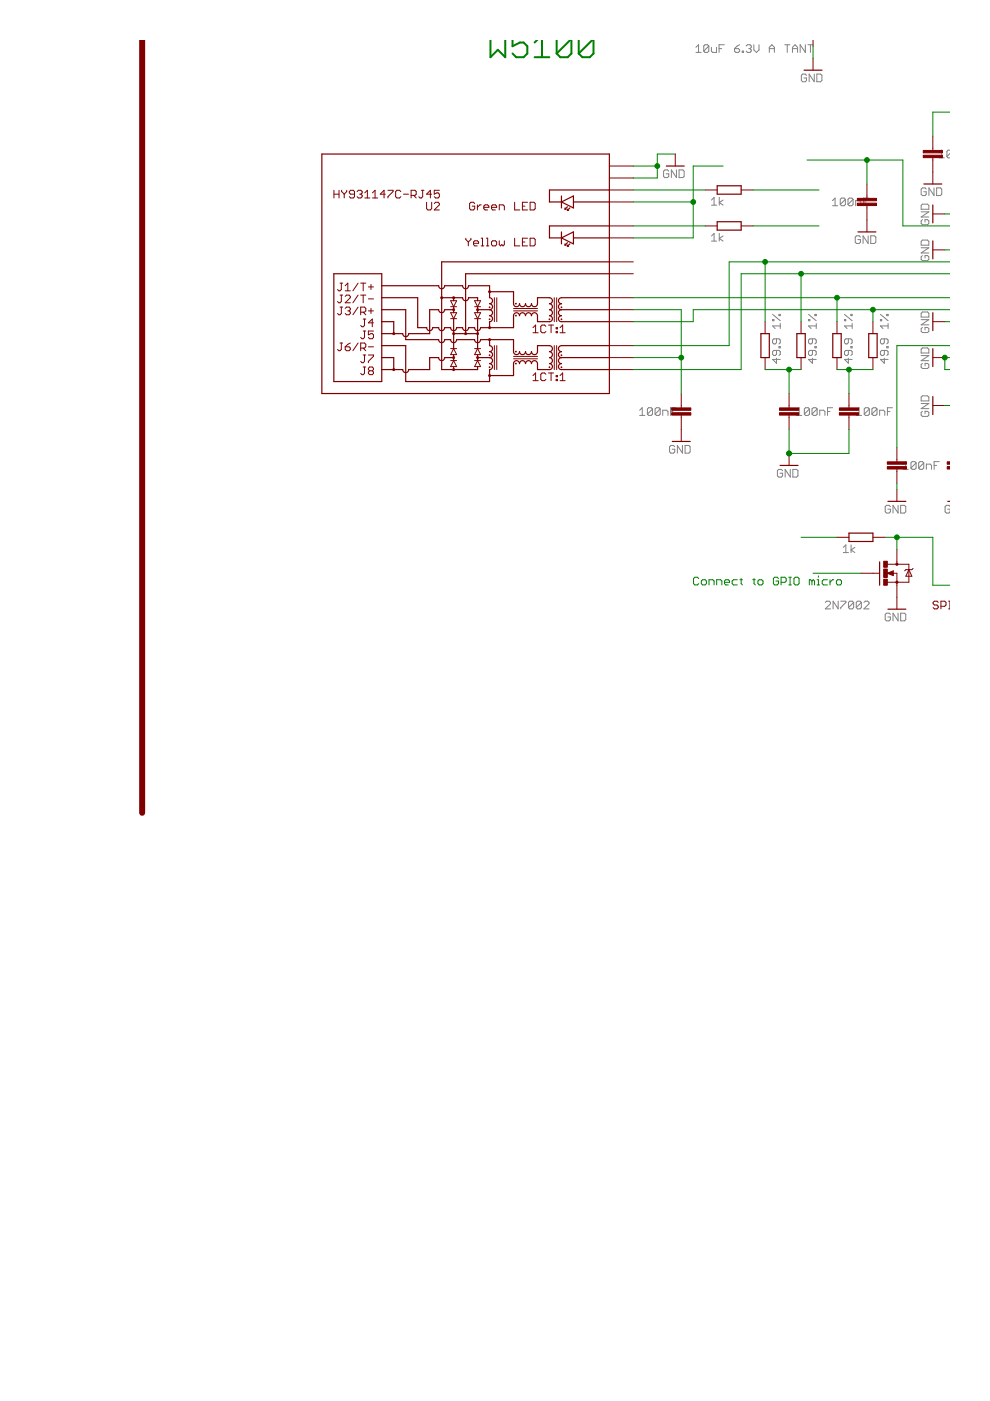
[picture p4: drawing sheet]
<svg xmlns="http://www.w3.org/2000/svg" width="210mm" height="297mm" viewBox="0 0 210 297" stroke-linecap="round" stroke-linejoin="round" font-family="sans-serif">
<g fill="none" stroke="#808080" stroke-width=".21">
<path d="M147.6 10l.5-.5v1.6M147.6 11.1h1.1M150.3 9.8v1l-.3 .3h-.5l-.3-.3M150.3 9.8l-.3-.3h-.5l-.3 .3v1M150.3 9.8l-1.1 1M150.8 10v.8l.3 .3h.8v-1.1M152.5 10.3h.5M153.6 9.5h-1.1v1.6M155.7 10.3h.8l.3 .3v.2l-.3 .3h-.5l-.3-.3zM156.8 9.5l-1.1 .8M157.4 10.8h.2v.3h-.2zM158.2 9.8l.3-.3h.5l.3 .3v.2l-.3 .3"/>
<path d="M158.7 10.3h.3M159 10.3l.3 .3v.2l-.3 .3h-.5l-.3-.3M159.8 9.5v1.1l.6 .5 .5-.5v-1.1M163.1 10.3h1.1M163.1 11.1v-1.1l.6-.5 .5 .5v1.1M166.4 9.5h1.1M166.9 9.5v1.6M168 10.3h1.1M168 11.1v-1.1l.6-.5 .5 .5v1.1M170.8 9.5v1.6l-1.1-1.6v1.6M171 16l-.3-.3h-.5l-.3 .3v1.1l.3 .2h.5l.3-.2v-.6h-.5M171.3 9.5h1.1"/>
<path d="M171.8 9.5v1.6M172.6 15.7v1.6l-1-1.6v1.6M173.2 15.7h.8l.3 .3v1.1l-.3 .2h-.8zM141.8 36.3l-.3-.3h-.5l-.3 .3v1.1l.3 .3h.5l.3-.3v-.5h-.6M143.4 36v1.7l-1.1-1.7v1.7M144 36h.8l.3 .3v1.1l-.3 .3h-.8zM198 39.8v1.7l-1-1.7v1.7M198.6 39.8h.8l.3 .3v1.1l-.3 .3h-.8zM199.1 32.4l.6-.6v1.7M199.1 33.5h1.1M200.8 33.2l.2 .3h.5M201.5 31.8h-.5l-.2 .3v1.1"/>
<path d="M201.5 32.5l-.7 .7M150.9 42.4l.5-.5v1.6M150.9 50l.5-.5v1.6M150.9 43.5h1.1M150.9 51.1h1.1M152.5 41.9v1.6M152.5 49.5v1.6M153.3 42.4l-.8 .5 .8 .6M153.3 50l-.8 .6 .8 .5M176.5 42.5l.6-.5v1.6M176.5 43.6h1.1M179.2 42.3v1l-.2 .3h-.6l-.2-.3"/>
<path d="M179.2 42.3l-.2-.3h-.6l-.2 .3v1M179.2 42.3l-1 1M180.9 42.3v1l-.3 .3h-.5l-.3-.3M180.9 42.3l-.3-.3h-.5l-.3 .3v1M180.9 42.3l-1.1 1M181.4 43.6v-1.1h.8l.3 .3v.8M182.4 50.3l-.2-.3h-.6l-.3 .3v1.1l.3 .2h.6l.2-.2v-.6h-.5M183.1 42.8h.5M184.1 50v1.6l-1.1-1.6v1.6M184.1 42h-1v1.6M184.6 50h.8l.3 .3v1.1l-.3 .2h-.8zM195.3 52.5h1.6l-1.6 1.1h1.6"/>
<path d="M195.3 44.9h1.6l-1.6 1.1h1.6M195.6 43.3h1.1l.2 .3v.8h-1.6v-.8zM195.6 46.6l-.3 .2v.6l.3 .2h1.1l.2-.2v-.6l-.2-.2h-.6v.5M195.6 50.9h1.1l.2 .3v.8h-1.6v-.8zM195.6 54.2l-.3 .3v.5l.3 .3h1.1l.2-.3v-.5l-.2-.3h-.6v.5M196.4 40.1l-.3-.3h-.5l-.3 .3v1.1l.3 .3h.5l.3-.3v-.5h-.5M163.8 67.8h.3v.2h-.3zM163.8 66.7l1.6 1.3M164.6 75.9v1.1l-.8-.8h1.6M164.6 74.3v.8l-.2 .3h-.3l-.3-.3v-.5l.3-.3h1.1l.2 .3v.5l-.2 .3M164.6 71.8v.9l-.2 .2h-.3l-.3-.2v-.6l.3-.3h1.1l.2 .3v.6l-.2 .2M165.2 66.7h.2v.2h-.2z"/>
<path d="M165.2 73.5h.2v.2h-.2zM165.4 68.6v1.1M165.4 69.1h-1.6l.6 .6M171.4 67.8h.3v.2h-.3zM171.4 66.7l1.7 1.3M172.3 74.3v.8l-.3 .3h-.3l-.3-.3v-.5l.3-.3h1.1l.3 .3v.5l-.3 .3M172.3 75.9v1.1l-.9-.8h1.7M172.3 71.8v.9l-.3 .2h-.3l-.3-.2v-.6l.3-.3h1.1l.3 .3v.6l-.3 .2M172.8 73.5h.3v.2h-.3zM172.8 66.7h.3v.2h-.3zM173.1 69.1h-1.7l.6 .6M173.1 68.6v1.1"/>
<path d="M179 67.8h.3v.2h-.3zM179 66.7l1.7 1.3M179.9 74.3v.8l-.3 .3h-.3l-.3-.3v-.5l.3-.3h1.1l.3 .3v.5l-.3 .3M179.9 75.9v1.1l-.9-.8h1.7M179.9 71.8v.9l-.3 .2h-.3l-.3-.2v-.6l.3-.3h1.1l.3 .3v.6l-.3 .2M180.4 73.5h.3v.2h-.3zM180.4 66.7h.3v.2h-.3zM180.7 69.1h-1.7l.6 .6M180.7 68.6v1.1M186.7 67.8h.2v.2h-.2zM186.7 66.7l1.6 1.3M187.5 74.3v.8l-.3 .3h-.3l-.2-.3v-.5l.2-.3h1.1l.3 .3v.5l-.3 .3"/>
<path d="M187.5 75.9v1.1l-.8-.8h1.6M187.5 71.8v.9l-.3 .2h-.3l-.2-.2v-.6l.2-.3h1.1l.3 .3v.6l-.3 .2M188 73.5h.3v.2h-.3zM188 66.7h.3v.2h-.3zM188.3 69.1h-1.6l.5 .6M188.3 68.6v1.1M195.3 75.4h1.6l-1.6 1.1h1.6M195.3 67.8h1.6l-1.6 1.1h1.6M195.6 77l-.3 .3v.6l.3 .2h1.1l.2-.2v-.6l-.2-.3h-.6v.6M195.6 66.1h1.1l.2 .3v.8h-1.6v-.8zM195.6 69.4l-.3 .3v.5l.3 .3h1.1l.2-.3v-.5l-.2-.3h-.6v.6M195.6 73.8h1.1l.2 .2v.8h-1.6v-.8z"/>
<path d="M135.6 88.1h1.1M135.6 87l.6-.6v1.7M138.3 86.7v1.1l-.2 .3h-.6l-.2-.3M138.3 86.7l-.2-.3h-.6l-.2 .3v1.1M138.3 86.7l-1 1.1M140 86.7v1.1l-.3 .3h-.5l-.3-.3M140 86.7l-.3-.3h-.5l-.3 .3v1.1M140 86.7l-1.1 1.1M140.5 88.1v-1.1h.9l.2 .2v.9M142.2 87.2h.5M143.1 94.7l-.3-.3h-.6l-.2 .3v1.1l.2 .3h.6l.3-.3v-.6h-.6M143.3 86.4h-1.1v1.7"/>
<path d="M144.7 94.4v1.7l-1.1-1.7v1.7M145.2 94.4h.8l.3 .3v1.1l-.3 .3h-.8zM165.9 99.8l-.2-.3h-.6l-.3 .3v1.1l.3 .3h.6l.2-.3v-.6h-.5M167.6 99.5v1.7l-1.1-1.7v1.7M168.1 99.5h.8l.3 .3v1.1l-.3 .3h-.8zM168.9 88.1h1.1M168.9 87l.5-.6v1.7M171.6 86.7v1.1l-.3 .3h-.5l-.3-.3M171.6 86.7l-.3-.3h-.5l-.3 .3v1.1M171.6 86.7l-1.1 1.1M173.2 86.7v1.1l-.2 .3h-.6l-.2-.3M173.2 86.7l-.2-.3h-.6l-.2 .3v1.1"/>
<path d="M173.2 86.7l-1 1.1M173.8 88.1v-1.1h.8l.3 .2v.9M175.5 87.2h.5M176.5 86.4h-1v1.7M181.6 87l.5-.6v1.7M181.6 88.1h1.1M184.3 86.7v1.1l-.3 .3h-.5l-.3-.3M184.3 86.7l-.3-.3h-.5l-.3 .3v1.1M184.3 86.7l-1.1 1.1M185.9 86.7v1.1l-.2 .3h-.6l-.2-.3M185.9 86.7l-.2-.3h-.6l-.2 .3v1.1M185.9 86.7l-1 1.1"/>
<path d="M186.5 88.1v-1.1h.8l.3 .2v.9M188.2 87.2h.5M189.2 86.4h-1v1.7M191.5 98.4l.5-.5v1.6M191.5 99.5h1.1M194.2 98.1v1.1l-.2 .3h-.6l-.3-.3M194.2 98.1l-.2-.2h-.6l-.3 .2v1.1M194.2 98.1l-1.1 1.1M195.3 85.6h1.6l-1.6 1h1.6M195.6 83.9h1.1l.2 .3v.8h-1.6v-.8zM195.6 87.2l-.3 .3v.5l.3 .3h1.1l.2-.3v-.5l-.2-.3h-.6v.5M195.9 98.1v1.1l-.3 .3h-.5l-.3-.3"/>
<path d="M195.9 98.1l-.3-.2h-.5l-.3 .2v1.1M195.9 98.1l-1.1 1.1M196.4 99.5v-1.1h.8l.3 .3v.8M198.1 98.7h.5M199.1 97.9h-1v1.6M178.8 116.1l.5-.6v1.7M178.8 117.2h1.1M180.4 115.5v1.7M181.3 116.1l-.9 .5 .9 .6M188.8 107.4l-.3-.3h-.5l-.3 .3v1.1l.3 .3h.5l.3-.3v-.6h-.6M190.4 107.1v1.7l-1.1-1.7v1.7M191 107.1h.8l.2 .3v1.1l-.2 .3h-.8z"/>
<path d="M200.9 107.9h.6M201.5 107.4l-.3-.3h-.5l-.3 .3v1.1l.3 .3h.5l.3-.3M175 127.7l.3-.2h.5l.3 .2v.3l-1.1 1.1h1.1M177.7 127.5v1.6l-1.1-1.6v1.6M178.3 127.5h1v.2l-1 1.1v.3M181 127.7v1.1l-.3 .3h-.5l-.3-.3M181 127.7l-.3-.2h-.5l-.3 .2v1.1M181 127.7l-1.1 1.1M182.6 127.7v1.1l-.2 .3h-.6l-.3-.3M182.6 127.7l-.2-.2h-.6l-.3 .2v1.1M182.6 127.7l-1.1 1.1M183.2 127.7l.3-.2h.5l.3 .2v.3l-1.1 1.1h1.1"/>
<path d="M188.8 130.3l-.3-.3h-.5l-.3 .3v1.1l.3 .2h.5l.3-.2v-.6h-.6M190.4 130v1.6l-1.1-1.6v1.6M191 130h.8l.2 .3v1.1l-.2 .2h-.8z"/>
</g>
<g fill="none" stroke="#800000" stroke-width=".21">
<path d="M172.4 8.5v1.3M172.4 12.3v2.6M129.2 37.7h5.1M129.2 35.2h5.1M143.2 32.7v2.5M183.8 39v3.1M197.8 28.9v3M197.8 33.4v5.6M70.8 40.3v1.7M70.8 41.2h1.1M71.9 40.3v1.7M72.4 40.3v.3l.6 .6"/>
<path d="M73 41.2v.8M73.5 40.3v.3l-.5 .6M75.2 41.2h-.9l-.2-.3v-.3l.2-.3h.6l.3 .3v1.1l-.3 .3h-.6l-.2-.3M75.7 40.6l.3-.3h.5l.3 .3v.3l-.3 .3M76.2 41.2h.3M76.5 41.2l.3 .2v.3l-.3 .3h-.5l-.3-.3M77.3 42h1.1M77.3 40.9l.6-.6v1.7M79 42h1.1M79 40.9l.5-.6v1.7M81.7 41.2h-1.1l.8-.9v1.7M82.3 40.3h1v.3l-1 1.1v.3"/>
<path d="M85 40.6l-.3-.3h-.5l-.3 .3v1.1l.3 .3h.5l.3-.3M85.5 41.2h1.1M87.2 41.4h.8l.2-.2v-.6l-.2-.3h-.8v1.7M87.7 41.4l.5 .6M89.3 40.3h.6M89.6 40.3v1.4l-.3 .3h-.2l-.3-.3M90.4 42.9v1.3l.3 .3h.5l.3-.3v-1.3M91.5 41.2h-1.1l.8-.9v1.7M92.1 43.2l.3-.3h.5l.3 .3v.2l-1.1 1.1h1.1M93.2 40.3h-1.1v.9l.5-.3h.3l.3 .3v.5l-.3 .3h-.5l-.3-.3M98.8 50.5v.3l.5 .5M99.3 51.3v.8"/>
<path d="M99.8 50.5v.3l-.5 .5M100.4 51.6h1.1v-.3l-.3-.2h-.5l-.3 .2v.6l.3 .2h.5M100.6 43.2l-.2-.3h-.6l-.2 .3v1l.2 .3h.6l.2-.3v-.5h-.5M101.2 43.4v1.1M102 43.4h-.3l-.5 .6M102 52.1h.6M102 50.5h.3v1.6M102.6 44h1.1v-.3l-.3-.3h-.6l-.2 .3v.5l.2 .3h.6M103.1 52.1h.6M103.1 50.5h.3v1.6M104.2 44h1.1v-.3l-.3-.3h-.5l-.3 .3v.5l.3 .3h.5M104.2 51.3l.3-.2h.5l.3 .2v.6l-.3 .2h-.5l-.3-.2z"/>
<path d="M105.9 44.5v-1.1h.8l.2 .3v.8M105.9 51.1v.8l.2 .2 .3-.2 .3 .2 .2-.2v-.8M109.1 42.9v1.6h1.1M109.1 50.5v1.6h1.1M110.8 43.7h.5M110.8 51.3h.5M111.8 42.9h-1v1.6h1M111.8 50.5h-1v1.6h1M112.4 42.9h.8l.3 .3v1l-.3 .3h-.8zM112.4 50.5h.8l.3 .3v1.1l-.3 .2h-.8zM129.2 58h5.1M129.2 55.5h5.1"/>
<path d="M129.2 50.4h5.1M129.2 47.9h5.1M129.2 42.8h5.1M129.2 40.3h5.1M149.5 47.9h2.6M149.5 40.3h2.6M157.1 47.9h2.6M157.1 40.3h2.6M183.8 43.6v5.6M197.8 53h2.5M197.8 45.4h2.5M72.1 60h.5"/>
<path d="M72.1 62.6h.5M72.1 65.1h.5M72.1 72.7h.5M72.4 60v1.4l-.3 .3h-.3l-.2-.3M72.4 62.6v1.3l-.3 .3h-.3l-.2-.3M72.4 65.1v1.4l-.3 .2h-.3l-.2-.2M72.4 72.7v1.4l-.3 .3h-.3l-.2-.3M73.2 61.7h1.1M73.2 60.6l.5-.6v1.7M73.2 62.8l.3-.2h.5l.3 .2v.3l-1.1 1.1h1.1M73.2 65.4l.3-.3h.5l.3 .3v.3l-.3 .2M73.2 73.5h.8l.3 .3v.3l-.3 .3h-.5l-.3-.3z"/>
<path d="M73.7 65.9h.3M74 65.9l.3 .3v.3l-.3 .2h-.5l-.3-.2M74.3 72.7l-1.1 .8M75.9 60l-1.1 1.7M75.9 62.6l-1.1 1.6M75.9 65.1l-1.1 1.6M75.9 72.7l-1.1 1.7M76.5 60h1.1M76.5 62.6h1.1M76.5 66.2h.8l.3-.3v-.5l-.3-.3h-.8v1.6M76.5 73.8h.8l.3-.3v-.5l-.3-.3h-.8v1.7M77 60v1.7"/>
<path d="M77 62.6v1.6M77 66.2l.6 .5M77 67.6h.6M77 70.2h.6M77 73.8l.6 .6M77 75.3h.6M77 77.8h.6M77.3 67.6v1.4l-.3 .3h-.2l-.3-.3M77.3 70.2v1.3l-.3 .3h-.2l-.3-.3M77.3 75.3v1.3l-.3 .3h-.2l-.3-.3M77.3 77.8v1.4l-.3 .2h-.2l-.3-.2M78.1 65.9h1.1"/>
<path d="M78.1 60.8h1.1M78.1 63.4h1.1M78.1 75.3h1.1v.2l-1.1 1.1v.3M78.1 73.5h1.1M78.4 78.6l-.3-.2v-.3l.3-.3h.5l.3 .3v.3l-.3 .2M78.4 78.6l-.3 .3v.3l.3 .2h.5l.3-.2v-.3l-.3-.3M78.4 78.6h.5M78.7 60.3v1.1M78.7 65.4v1.1M79.2 68.5h-1.1l.8-.9v1.7M79.2 70.2h-1.1v.8l.6-.3h.2l.3 .3v.5l-.3 .3h-.5l-.3-.3M95.5 73.9h1.3"/>
<path d="M95.5 76.5h1.3M95.5 66.3h1.3l-.6 1.3zM95.5 67.6h1.3M95.5 63.8h1.3l-.6 1.2zM95.5 65h1.3M96.2 73.9l.6 1.3h-1.3zM96.2 76.5l.6 1.2h-1.3zM100.6 73.9h1.3M100.6 76.5h1.3M100.6 66.3h1.3l-.6 1.3zM100.6 67.6h1.3M100.6 63.8h1.3l-.6 1.2z"/>
<path d="M100.6 65h1.3M101.3 73.9l.6 1.3h-1.3zM101.3 76.5l.6 1.2h-1.3zM104.8 63.1v5.1M104.8 73.3v5.1M105.3 63.1v5.1M105.3 73.3v5.1M108.9 65.9h5.1M108.9 65.4h5.1M108.9 76.1h5.1M108.9 75.6h5.1M113 69.5l.6-.6v1.6"/>
<path d="M113 79.6l.6-.5v1.6M113 70.5h1.1M115.7 69.2l-.2-.3h-.6l-.2 .3v1.1l.2 .2h.6l.2-.2M115.7 79.4l-.2-.3h-.6l-.2 .3v1l.2 .3h.6l.2-.3M116.3 68.9h1.1M116.3 79.1h1.1M116.8 68.9v1.6M116.8 79.1v1.6M117.5 63.1v5.1M117.5 73.3v5.1M117.9 70.3h.3v.2h-.3zM117.9 69.5h.3v.2h-.3z"/>
<path d="M117.9 79.6h.3v.3h-.3zM118 63.1v5.1M118 73.3v5.1M118.7 70.5h1.1M118.7 69.5l.6-.6v1.6M118.7 79.6l.6-.5v1.6M129.2 78.4h5.1M129.2 75.8h5.1M129.2 73.3h5.1M129.2 68.2h5.1M129.2 65.7h5.1M129.2 63.1h5.1"/>
<path d="M162.2 68.2v2.5M162.2 75.8v2.6M169.8 68.2v2.5M169.8 75.8v2.6M177.5 68.2v2.5M177.5 75.8v2.6M185.1 68.2v2.5M185.1 75.8v2.6M197.8 75.8h2.5M197.8 68.2h2.5M113 80.7h1.1M117.9 80.4h.3v.3h-.3z"/>
<path d="M118.7 80.7h1.1M144.4 83.4v3.1M144.4 88v5.6M167.3 83.4v3.1M167.3 88v3.1M167.3 96.1v2.6M180 83.4v3.1M180 88v3.1M190.2 94.9v3M190.2 99.4v3.1M197.8 86h2.5M177.5 113.9h2.5"/>
<path d="M185.1 113.9h2.5M188.2 119.6h4.5v3.8h-4.6M190.2 103.8v2.5M190.2 116.5v3.1M182.5 121.5h3.9M188.1 121.5l1.3-.5v1zM189.3 121.5h.9v7.7M192.7 120.8l.6 1.4h-1.2zM193.6 120.5l-.3 .3h-1.2l-.3 .2M198.9 127.7l-.2-.2h-.6l-.3 .2v.3l.3 .3h.6l.2 .2v.3l-.2 .3h-.6l-.3-.3M199.5 128.5h.8l.3-.2v-.6l-.3-.2h-.8v1.6M201.1 127.5h.4"/>
<path d="M201.1 129.1h.4M201.4 127.5v1.6"/>
<circle cx="83.5" cy="70.7" r=".21"/>
<circle cx="83.5" cy="78.4" r=".21"/>
<circle cx="93.6" cy="63.1" r=".21"/>
<circle cx="96.2" cy="75.8" r=".21"/>
<circle cx="96.2" cy="78.4" r=".21"/>
<circle cx="96.2" cy="63.1" r=".21"/>
<circle cx="96.2" cy="70.7" r=".21"/>
<circle cx="96.2" cy="65.7" r=".21"/>
<circle cx="98.7" cy="70.7" r=".21"/>
<circle cx="101.3" cy="75.8" r=".21"/>
<circle cx="101.3" cy="70.7" r=".21"/>
<circle cx="101.3" cy="65.7" r=".21"/>
<circle cx="103.8" cy="72" r=".21"/>
<circle cx="103.8" cy="69.5" r=".21"/>
<circle cx="103.8" cy="79.6" r=".21"/>
<circle cx="103.8" cy="61.8" r=".21"/>
<circle cx="103.8" cy="77.9" r=".08"/>
<circle cx="103.8" cy="75.3" r=".08"/>
<circle cx="103.8" cy="67.7" r=".08"/>
<circle cx="103.8" cy="65.2" r=".08"/>
<circle cx="109.4" cy="74.5" r=".08"/>
<circle cx="109.4" cy="66.9" r=".08"/>
<circle cx="109.4" cy="64.4" r=".08"/>
<circle cx="109.4" cy="77.1" r=".08"/>
<circle cx="116.5" cy="67.7" r=".08"/>
<circle cx="116.5" cy="77.9" r=".08"/>
<circle cx="119" cy="75.3" r=".08"/>
<circle cx="119" cy="65.2" r=".08"/>
<circle cx="119" cy="77.9" r=".08"/>
<circle cx="119" cy="67.7" r=".08"/>
</g>
<path d="M30.1 8.5v163.8" fill="none" stroke="#800000" stroke-width="1.3"/>
<g fill="#800000" stroke="#800000" stroke-width=".21">
<path d="M200.8 98.9h.7v.5h-.7z"/>
<path d="M200.8 97.9h.7v.5h-.7z"/>
<path d="M178 87.5h4v.5h-4z"/>
<path d="M178 86.5h4v.5h-4z"/>
<path d="M165.3 87.5h4v.5h-4z"/>
<path d="M165.3 86.5h4v.5h-4z"/>
<path d="M181.8 43.1h4v.5h-4z"/>
<path d="M181.8 42.1h4v.5h-4z"/>
<path d="M188.1 98.9h4.1v.5h-4.1z"/>
<path d="M188.1 97.9h4.1v.5h-4.1z"/>
<path d="M195.7 32.9h4.1v.5h-4.1z"/>
<path d="M195.7 31.9h4.1v.5h-4.1z"/>
<path d="M142.4 87.5h4.1v.5h-4.1z"/>
<path d="M142.4 86.5h4.1v.5h-4.1z"/>
<path d="M187.4 122.8h.7v1.3h-.7z"/>
<path d="M187.4 119h.7v1.3h-.7z"/>
<path d="M187.4 120.6h.7v1.8h-.7z"/>
</g>
<g fill="none" stroke="#800000" stroke-width=".25">
<path d="M170.5 14.9h3.8M68.2 32.7h61v50.7h-61zM141.3 35.2h3.8M152.1 39.4h5v1.8h-5zM195.9 39h3.8M70.8 58h10.1v22.9h-10.1zM119 42.8l2.6-1.2v2.5zM119 50.4l2.6-1.2v2.5zM119 41.6v2.5M119 49.2v2.5M119.8 44.3h.3M119.8 44.1v.2"/>
<path d="M119.8 51.7v.3M119.8 52h.3M120.3 43.8l-.5 .5M120.3 44.3v.3M120.3 52v.2M120.3 44.6h.3M120.3 51.5l-.5 .5M120.3 52.2h.3M120.8 44.1l-.5 .5M120.8 51.7l-.5 .5M121.6 42.8h7.6M121.6 50.4h7.6"/>
<path d="M129.2 40.3h-12.7v2.5h2.5M129.2 47.9h-12.7v2.5h2.5M129.2 55.5h-35.6v22.9h7.7v-.7M129.2 58h-30.5v12.7M152.1 47h5v1.8h-5zM181.9 49.2h3.8M197.8 43.5v3.8M197.8 51.1v3.8M80.9 73.3h5.1v7.6h17.8v-2.5a.63 .63 0 0 0 .6-.7 .63 .63 0 0 0-.6-.6 .63 .63 0 0 0 .6-.6 .63 .63 0 0 0-.6-.7M80.9 60.6h12.1a.63 .63 0 0 0 .6 .6 .63 .63 0 0 0 .7-.6h3.8a.63 .63 0 0 0 .6 .6 .63 .63 0 0 0 .7-.6h4.4v2.5a.63 .63 0 0 1 .6 .7 .63 .63 0 0 1-.6 .6 .63 .63 0 0 1 .6 .6 .63 .63 0 0 1-.6 .7M80.9 65.7h5.1v6.3h7a.63 .63 0 0 0 .6 .6 .63 .63 0 0 0 .7-.6h1.2a.63 .63 0 0 0 .7 .6 .63 .63 0 0 0 .6-.6h3.8a.63 .63 0 0 0 .7 .6 .63 .63 0 0 0 .6-.6h7v2.5a.63 .63 0 0 0 .6 .7 .63 .63 0 0 0 .7-.7 .63 .63 0 0 0 .6 .7 .63 .63 0 0 0 .6-.7 .63 .63 0 0 0 .7 .7 .63 .63 0 0 0 .6-.7 .63 .63 0 0 0 .6 .7 .63 .63 0 0 0 .7-.7v-1.2h2.5a.63 .63 0 0 1 .6 .6 .63 .63 0 0 1-.6 .6 .63 .63 0 0 1 .6 .7 .63 .63 0 0 1-.6 .6 .63 .63 0 0 1 .6 .7 .63 .63 0 0 1-.6 .6 .63 .63 0 0 1 .6 .6 .63 .63 0 0 1-.6 .7h-2.5v-1.3a.63 .63 0 0 0-.7-.6 .63 .63 0 0 0-.6 .6 .63 .63 0 0 0-.6-.6 .63 .63 0 0 0-.7 .6 .63 .63 0 0 0-.6-.6 .63 .63 0 0 0-.6 .6 .63 .63 0 0 0-.7-.6 .63 .63 0 0 0-.6 .6v2.5h-5.1M80.9 68.2h2.6v2.5"/>
<path d="M80.9 75.8h2.6v2.6M93.6 63.1h4.5a.63 .63 0 0 0 .6 .7 .63 .63 0 0 0 .7-.7h1.9v.7M96.2 75.8h-1.9a.63 .63 0 0 1-.7 .7 .63 .63 0 0 1-.6-.7h-1.9v2.6h-4.4a.63 .63 0 0 1-.7 .6 .63 .63 0 0 1-.6-.6h-4.5M96.2 65.7h-1.9a.63 .63 0 0 1-.7 .6 .63 .63 0 0 1-.6-.6h-1.9v5h-4.4a.63 .63 0 0 1-.7 .7 .63 .63 0 0 1-.6-.7h-4.5M96.2 63.1v.7M96.2 65v1.3M96.2 67.6v6.3M96.2 75.2v1.3M96.2 77.7v.7M96.2 70.7h5.1M101.3 65v1.3M101.3 67.6v6.3"/>
<path d="M101.3 75.2v1.3M101.3 75.8h2.5M101.3 65.7h2.5M103.8 72v1.3a.63 .63 0 0 1 .6 .6 .63 .63 0 0 1-.6 .6 .63 .63 0 0 1 .6 .7 .63 .63 0 0 1-.6 .6M103.8 65.7a.63 .63 0 0 1 .6 .6 .63 .63 0 0 1-.6 .6 .63 .63 0 0 1 .6 .7 .63 .63 0 0 1-.6 .6v1.3M103.8 61.8h5.1v2.6a.63 .63 0 0 0 .6 .6 .63 .63 0 0 0 .7-.6 .63 .63 0 0 0 .6 .6 .63 .63 0 0 0 .6-.6 .63 .63 0 0 0 .7 .6 .63 .63 0 0 0 .6-.6 .63 .63 0 0 0 .6 .6 .63 .63 0 0 0 .7-.6v-1.3h2.5a.63 .63 0 0 1 .6 .7 .63 .63 0 0 1-.6 .6 .63 .63 0 0 1 .6 .6 .63 .63 0 0 1-.6 .7 .63 .63 0 0 1 .6 .6 .63 .63 0 0 1-.6 .6 .63 .63 0 0 1 .6 .7 .63 .63 0 0 1-.6 .6h-2.5v-1.3a.63 .63 0 0 0-.7-.6 .63 .63 0 0 0-.6 .6 .63 .63 0 0 0-.6-.6 .63 .63 0 0 0-.7 .6 .63 .63 0 0 0-.6-.6 .63 .63 0 0 0-.6 .6 .63 .63 0 0 0-.7-.6 .63 .63 0 0 0-.6 .6v2.6h-7a.63 .63 0 0 1-.6 .6 .63 .63 0 0 1-.7-.6h-1.2a.63 .63 0 0 1-.7 .6 .63 .63 0 0 1-.6-.6h-1.3a.63 .63 0 0 1-.6 .6 .63 .63 0 0 1-.7-.6h-1.2a.63 .63 0 0 1-.7 .6 .63 .63 0 0 1-.6-.6h-1.3a.63 .63 0 0 1-.6 .6 .63 .63 0 0 1-.6-.6h-1.9v-6.4h-7.7M119 65.7a.63 .63 0 0 0-.6 .6 .63 .63 0 0 0 .6 .6 .63 .63 0 0 0-.6 .7 .63 .63 0 0 0 .6 .6h10.2M119 75.8a.63 .63 0 0 0-.6 .7 .63 .63 0 0 0 .6 .6 .63 .63 0 0 0-.6 .6 .63 .63 0 0 0 .6 .7h10.2M119 75.8h10.2M119 65.7h10.2M129.2 63.1h-10.2a.63 .63 0 0 0-.6 .7 .63 .63 0 0 0 .6 .6 .63 .63 0 0 0-.6 .6 .63 .63 0 0 0 .6 .7M129.2 73.3h-10.2a.63 .63 0 0 0-.6 .6 .63 .63 0 0 0 .6 .6 .63 .63 0 0 0-.6 .7 .63 .63 0 0 0 .6 .6"/>
<path d="M161.3 70.7h1.8v5.1h-1.8zM169 70.7h1.7v5.1h-1.7zM176.6 70.7h1.8v5.1h-1.8zM184.2 70.7h1.8v5.1h-1.8zM197.8 66.3v3.8M197.8 73.9v3.8M142.5 93.6h3.8M165.4 98.7h3.8M197.8 84.1v3.8M180 113h5.1v1.8h-5.1zM186.5 119.1v5M188.3 106.3h3.8"/>
<path d="M201 106.3h.5M188.3 129.2h3.8"/>
</g>
<path d="M189.3 121.3l-.9 .2 .9 .3v-.3h-.3" fill="none" stroke="#800000" stroke-width=".32"/>
<g fill="none" stroke="#800000" stroke-width=".42">
<circle cx="190.2" cy="119.6" r=".13"/>
<circle cx="190.2" cy="123.4" r=".13"/>
</g>
<path d="M104 8.5v3.6l1.6-1.5 1.5 1.5v-3.6M108.7 8.5v1.3l1.5-.8h.8l.8 .8v1.5l-.8 .8h-1.5l-.8-.8M113.3 12.1h3.2M113.9 8.5l-.6 .5M114.9 8.5v3.6M118 8.5v2.8M120.9 8.5l-2.9 2.8M121.2 8.5v2.8l-.8 .8h-1.6l-.8-.8M122.7 8.5v2.8M125.6 8.5l-2.9 2.8M125.8 8.5v2.8l-.7 .8h-1.6l-.8-.8" fill="none" stroke="#008000" stroke-width=".42"/>
<g fill="none" stroke="#008000" stroke-width=".21">
<path d="M172.4 9.8v2.5M134.3 35.2h5.1M143.2 32.7h-3.8v5h-5.1M153.3 35.2h-6.3v15.2h-12.7M171.1 33.9h20.3v14h10.1M183.8 33.9v5.1M201.5 23.8h-3.7v5.1M134.3 40.3h15.2M134.3 47.9h15.2M134.3 42.8h12.7M159.7 40.3h14M159.7 47.9h14"/>
<path d="M162.2 55.5v12.7M169.8 58v10.2M200.3 53h1.2M200.3 45.4h1.2M201.5 58h-44.4v20.4h-22.8M201.5 55.5h-46.9v17.8h-20.3M134.3 75.8h10.1M134.3 65.7h10.1v17.7M134.3 63.1h67.2M162.2 78.4h7.6M167.3 78.4v5M177.5 78.4h7.6"/>
<path d="M177.5 63.1v5.1M180 78.4v5M185.1 65.7v2.5M200.3 68.2h1.2M201.5 75.8h-1.2v2.6h1.2M201.5 65.7h-54.5v2.5h-12.7M201.5 73.3h-11.3v21.6M167.3 91.1v5h12.7v-5M200.3 86h1.2M169.8 113.9h7.7M187.6 113.9h10.2v10.2h3.7M190.2 102.5v1.3"/>
<path d="M190.2 113.9v2.6M148.1 122.7l-.2-.3h-.6l-.3 .3v1l.3 .3h.6l.2-.3M148.7 123.2l.3-.3h.5l.3 .3v.5l-.3 .3h-.5l-.3-.3zM150.3 124v-1.1h.8l.3 .3v.8M152 124v-1.1h.8l.3 .3v.8M153.6 123.5h1.1v-.3l-.3-.3h-.5l-.3 .3v.5l.3 .3h.5M156.3 122.9h-.8l-.3 .3v.5l.3 .3h.8M156.9 122.9h.5M157.1 122.7v1l.3 .3M159.6 122.9h.5M159.9 122.7v1l.2 .3M160.7 123.2l.3-.3h.5l.3 .3v.5l-.3 .3h-.5l-.3-.3z"/>
<path d="M165.1 122.7l-.3-.3h-.6l-.2 .3v1l.2 .3h.6l.3-.3v-.5h-.6M165.6 123.5h.8l.3-.3v-.5l-.3-.3h-.8v1.6M167.2 122.4h.6M167.2 124h.6M167.5 122.4v1.6M168.6 122.4h.5l.3 .3v1l-.3 .3h-.5l-.3-.3v-1zM172.1 123.2l-.2-.3h-.3v1.1M172.1 123.2v.8M172.1 123.2l.3-.3 .3 .3v.8M172.4 121.5h10.1M173.2 124h.6M173.2 122.9h.3v1.1"/>
<path d="M173.5 122.1v.3M175.4 122.9h-.8l-.3 .3v.5l.3 .3h.8M176 122.9v1.1M176.8 122.9h-.3l-.5 .6M177.3 123.2l.3-.3h.6l.2 .3v.5l-.2 .3h-.6l-.3-.3z"/>
</g>
<g fill="#008000" stroke="#008000" stroke-width=".21">
<circle cx="167.3" cy="96.1" r=".51"/>
<circle cx="200.3" cy="75.8" r=".51"/>
<circle cx="139.4" cy="35.2" r=".51"/>
<circle cx="169.8" cy="58" r=".51"/>
<circle cx="162.2" cy="55.5" r=".51"/>
<circle cx="185.1" cy="65.7" r=".51"/>
<circle cx="177.5" cy="63.1" r=".51"/>
<circle cx="190.2" cy="113.9" r=".51"/>
<circle cx="147" cy="42.8" r=".51"/>
<circle cx="180" cy="78.4" r=".51"/>
<circle cx="167.3" cy="78.4" r=".51"/>
<circle cx="183.8" cy="33.9" r=".51"/>
<circle cx="144.4" cy="75.8" r=".51"/>
</g>
</svg>
